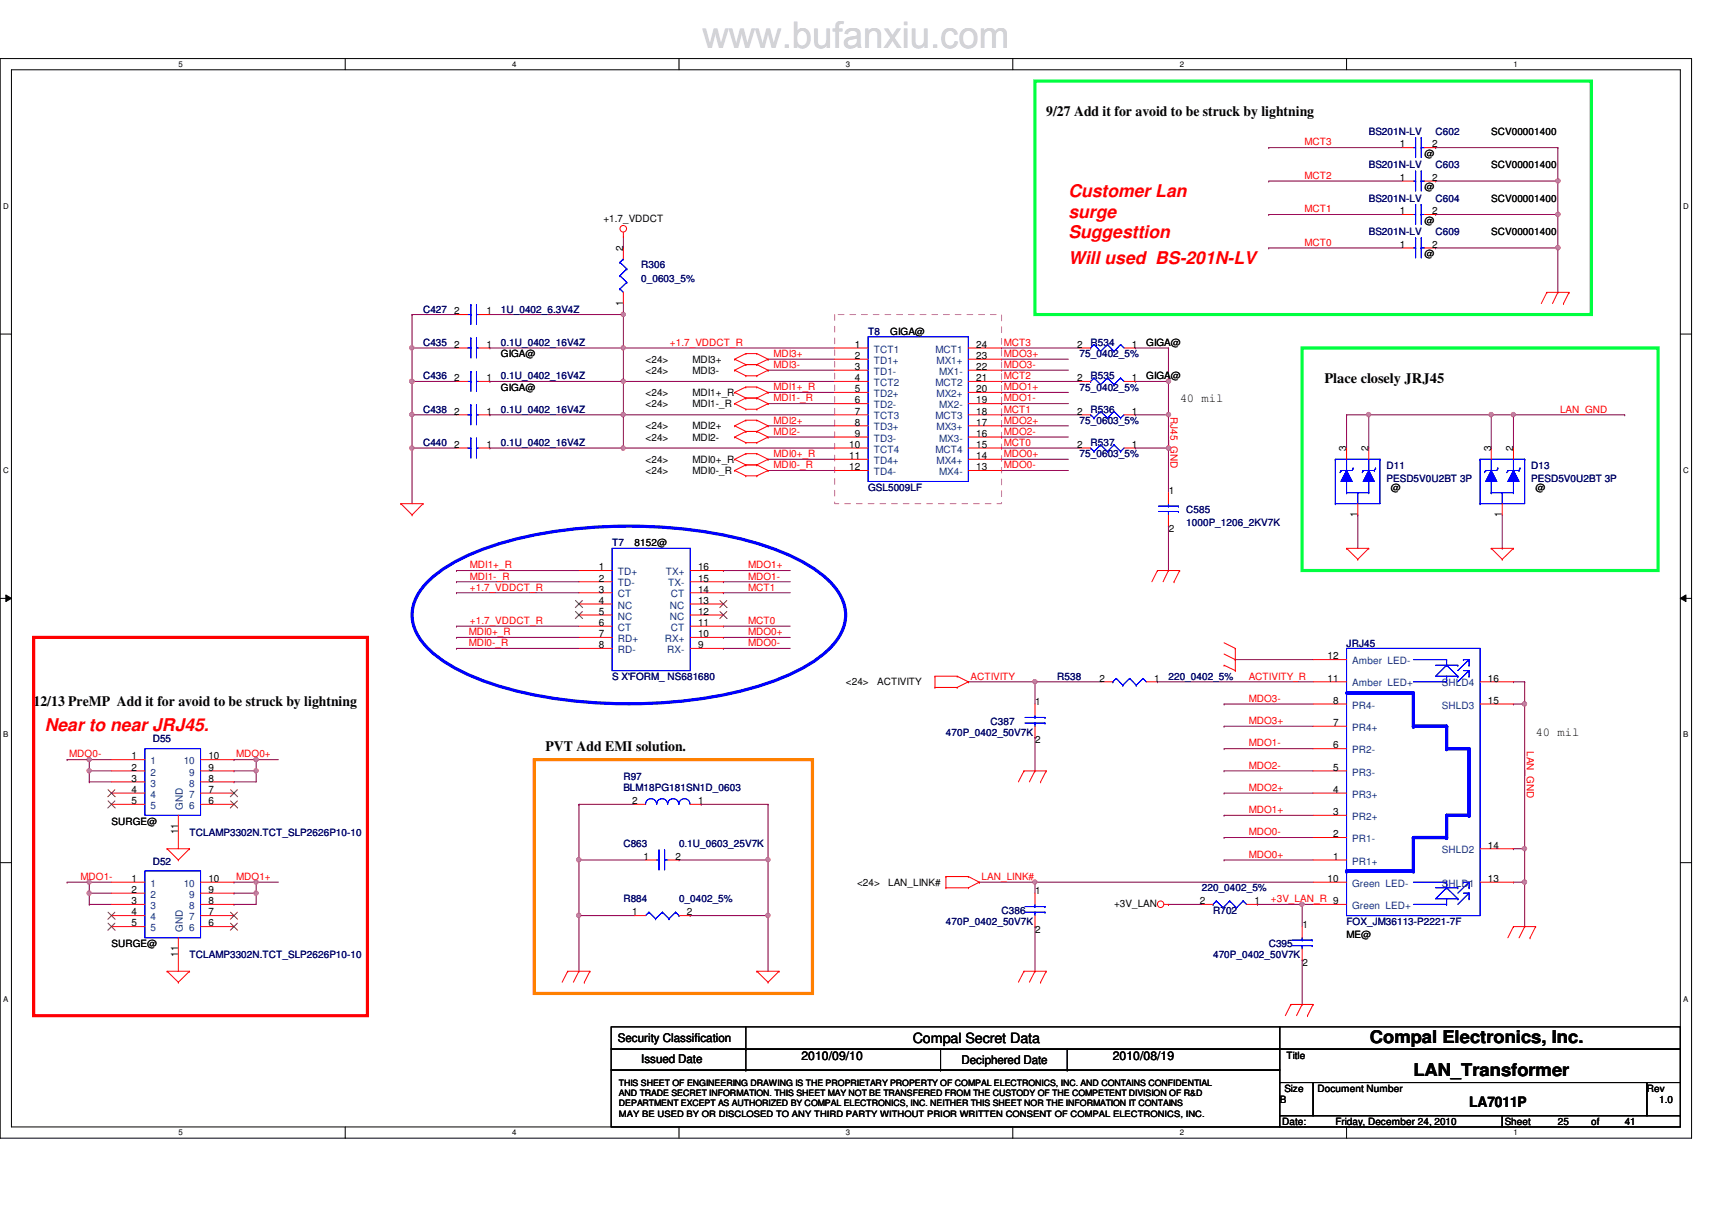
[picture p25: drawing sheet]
<svg xmlns="http://www.w3.org/2000/svg" width="297mm" height="210mm" viewBox="0 0 297 210" stroke-linecap="round" stroke-linejoin="round" font-family="sans-serif">
<defs><g id="words">
<g font-size="3" fill="#f00">
<text x="185.4" y="34.2">Customer Lan</text>
<text x="185.4" y="37.8">surge</text>
<text x="185.4" y="41.3">Suggesttion</text>
<text x="185.4" y="45.8">Will used BS-201N-LV</text>
<text x="7.8" y="126.9">Near to near JRJ45.</text>
</g>
<g font-size="3">
<text x="237.7" y="181">Compal Electronics, Inc.</text>
<text x="245.2" y="186.7">LAN_Transformer</text>
</g>
<g font-size="2.5">
<text x="181.5" y="20.2">9/27 Add it for avoid to be struck by lightning</text>
<text x="229.8" y="66.5">Place closely JRJ45</text>
<text x="5.8" y="122.5">12/13 PreMP Add it for avoid to be struck by lightning</text>
<text x="94.7" y="130.2">PVT Add EMI solution.</text>
<text x="158.4" y="180.9">Compal Secret Data</text>
<text x="254.9" y="192">LA7011P</text>
</g>
<g font-size="2.1">
<text x="204.7" y="69.7">40 mil</text>
<text x="266.4" y="127.6">40 mil</text>
<text x="107.2" y="180.8">Security Classification</text>
<text x="111.2" y="184.4">Issued Date</text>
<text x="139.1" y="183.9">2010/09/10</text>
<text x="166.8" y="184.7">Deciphered Date</text>
<text x="193.1" y="183.9">2010/08/19</text>
</g>
<g font-size="1.7" fill="#000080">
<text x="237.5" y="23.4">BS201N-LV</text>
<text x="249.1" y="23.4">C602</text>
<text x="237.5" y="29.2">BS201N-LV</text>
<text x="249.1" y="29.2">C603</text>
<text x="237.5" y="35">BS201N-LV</text>
<text x="249.1" y="35">C604</text>
<text x="237.5" y="40.7">BS201N-LV</text>
<text x="249.1" y="40.7">C609</text>
<text x="111.2" y="46.5">R306</text>
<text x="111.2" y="48.9">0_0603_5%</text>
<text x="73.4" y="54.3">C427</text>
<text x="86.9" y="54.3">1U_0402_6.3V4Z</text>
<text x="150.6" y="58.1">T8</text>
<text x="73.4" y="60">C435</text>
<text x="73.4" y="65.8">C436</text>
<text x="86.9" y="60">0.1U_0402_16V4Z</text>
<text x="86.9" y="65.8">0.1U_0402_16V4Z</text>
<text x="187.3" y="62">75_0402_5%</text>
<text x="189.2" y="60">R534</text>
<text x="189.2" y="65.8">R535</text>
<text x="73.4" y="71.6">C438</text>
<text x="86.9" y="71.6">0.1U_0402_16V4Z</text>
<text x="187.3" y="67.8">75_0402_5%</text>
<text x="189.2" y="71.6">R536</text>
<text x="73.4" y="77.4">C440</text>
<text x="86.9" y="77.4">0.1U_0402_16V4Z</text>
<text x="187.3" y="73.6">75_0603_5%</text>
<text x="189.2" y="77.4">R537</text>
<text x="187.3" y="79.3">75_0603_5%</text>
<text x="240.6" y="81.3">D11</text>
<text x="240.6" y="83.6">PESD5V0U2BT 3P</text>
<text x="265.7" y="81.3">D13</text>
<text x="265.7" y="83.6">PESD5V0U2BT 3P</text>
<text x="150.6" y="85.1">GSL5009LF</text>
<text x="205.8" y="89">C585</text>
<text x="106.2" y="94.8">T7</text>
<text x="205.8" y="91.3">1000P_1206_2KV7K</text>
<text x="233.6" y="112.2">JRJ45</text>
<text x="106.2" y="117.9">S X'FORM_ NS681680</text>
<text x="183.4" y="117.9">R538</text>
<text x="202.7" y="117.9">220_0402_5%</text>
<text x="171.9" y="125.7">C387</text>
<text x="26.5" y="128.8">D55</text>
<text x="164.1" y="127.6">470P_0402_50V7K</text>
<text x="108.2" y="135.3">R97</text>
<text x="108.2" y="137.2">BLM18PG181SN1D_0603</text>
<text x="26.5" y="150">D52</text>
<text x="32.9" y="145">TCLAMP3302N.TCT_SLP2626P10-10</text>
<text x="108.2" y="146.9">C863</text>
<text x="117.8" y="146.9">0.1U_0603_25V7K</text>
<text x="208.5" y="154.6">220_0402_5%</text>
<text x="108.2" y="156.5">R884</text>
<text x="117.8" y="156.5">0_0402_5%</text>
<text x="164.1" y="160.4">470P_0402_50V7K</text>
<text x="173.8" y="158.5">C386</text>
<text x="210.5" y="158.5">R702</text>
<text x="233.6" y="160.4">FOX_JM36113-P2221-7F</text>
<text x="32.9" y="166.2">TCLAMP3302N.TCT_SLP2626P10-10</text>
<text x="210.5" y="166.2">470P_0402_50V7K</text>
<text x="220.1" y="164.3">C395</text>
</g>
<g font-size="1.7">
<text x="258.7" y="23.4">SCV00001400</text>
<text x="242.9" y="25.6">1</text>
<text x="247.1" y="27.2">@</text>
<text x="248.5" y="25.6">2</text>
<text x="258.7" y="29.2">SCV00001400</text>
<text x="242.9" y="31.4">1</text>
<text x="247.1" y="33">@</text>
<text x="248.5" y="31.4">2</text>
<text x="258.7" y="35">SCV00001400</text>
<text x="104.7" y="38.4">+1.7_VDDCT</text>
<text x="242.9" y="37.2">1</text>
<text x="247.1" y="38.8">@</text>
<text x="248.5" y="37.2">2</text>
<text x="258.7" y="40.7">SCV00001400</text>
<text x="108.1" y="43.6" transform="rotate(-90 108.1 43.6)">2</text>
<text x="242.9" y="43">1</text>
<text x="247.1" y="44.6">@</text>
<text x="248.5" y="43">2</text>
<text x="108.1" y="53" transform="rotate(-90 108.1 53)">1</text>
<text x="78.8" y="54.5">2</text>
<text x="84.4" y="54.5">1</text>
<text x="154.5" y="58.1">GIGA@</text>
<text x="78.8" y="60.3">2</text>
<text x="84.4" y="60.3">1</text>
<text x="86.9" y="62">GIGA@</text>
<text x="112" y="62.9">&lt;24&gt;</text>
<text x="112" y="64.9">&lt;24&gt;</text>
<text x="120.1" y="62.9">MDI3+</text>
<text x="120.1" y="64.9">MDI3-</text>
<text x="148.3" y="60.3">1</text>
<text x="148.3" y="62.3">2</text>
<text x="148.3" y="64.2">3</text>
<text x="169.4" y="60.3">24</text>
<text x="169.4" y="62.3">23</text>
<text x="169.4" y="64.2">22</text>
<text x="186.9" y="60.3">2</text>
<text x="196.4" y="60.3">1</text>
<text x="198.9" y="60">GIGA@</text>
<text x="198.9" y="65.8">GIGA@</text>
<text x="78.8" y="66.1">2</text>
<text x="78.8" y="71.9">2</text>
<text x="84.4" y="66.1">1</text>
<text x="84.4" y="71.9">1</text>
<text x="86.9" y="67.8">GIGA@</text>
<text x="112" y="68.7">&lt;24&gt;</text>
<text x="112" y="70.7">&lt;24&gt;</text>
<text x="120.1" y="68.7">MDI1+_R</text>
<text x="120.1" y="70.7">MDI1-_R</text>
<text x="148.3" y="66.1">4</text>
<text x="148.3" y="68">5</text>
<text x="148.3" y="70">6</text>
<text x="148.3" y="71.9">7</text>
<text x="169.4" y="66.1">21</text>
<text x="169.4" y="68">20</text>
<text x="169.4" y="70">19</text>
<text x="169.4" y="71.9">18</text>
<text x="186.9" y="71.9">2</text>
<text x="186.9" y="66.1">2</text>
<text x="196.4" y="71.9">1</text>
<text x="196.4" y="66.1">1</text>
<text x="78.8" y="77.7">2</text>
<text x="84.4" y="77.7">1</text>
<text x="112" y="76.5">&lt;24&gt;</text>
<text x="112" y="74.5">&lt;24&gt;</text>
<text x="120.1" y="76.5">MDI2-</text>
<text x="120.1" y="74.5">MDI2+</text>
<text x="147.3" y="77.7">10</text>
<text x="148.3" y="73.8">8</text>
<text x="148.3" y="75.8">9</text>
<text x="169.4" y="73.8">17</text>
<text x="169.4" y="75.8">16</text>
<text x="169.4" y="77.7">15</text>
<text x="186.9" y="77.7">2</text>
<text x="196.4" y="77.7">1</text>
<text x="112" y="80.3">&lt;24&gt;</text>
<text x="112" y="82.3">&lt;24&gt;</text>
<text x="120.1" y="80.3">MDI0+_R</text>
<text x="120.1" y="82.3">MDI0-_R</text>
<text x="147.3" y="79.6">11</text>
<text x="147.3" y="81.6">12</text>
<text x="169.4" y="79.6">14</text>
<text x="169.4" y="81.6">13</text>
<text x="233.6" y="78.3" transform="rotate(-90 233.6 78.3)">3</text>
<text x="237.4" y="78.3" transform="rotate(-90 237.4 78.3)">2</text>
<text x="258.7" y="78.3" transform="rotate(-90 258.7 78.3)">3</text>
<text x="262.5" y="78.3" transform="rotate(-90 262.5 78.3)">2</text>
<text x="202.8" y="85.6">1</text>
<text x="235.5" y="89.7" transform="rotate(-90 235.5 89.7)">1</text>
<text x="241.3" y="85.1">@</text>
<text x="260.6" y="89.7" transform="rotate(-90 260.6 89.7)">1</text>
<text x="266.4" y="85.1">@</text>
<text x="110.1" y="94.8">8152@</text>
<text x="202.8" y="92.3">2</text>
<text x="103.9" y="98.9">1</text>
<text x="103.9" y="100.9">2</text>
<text x="121.1" y="100.9">15</text>
<text x="121.1" y="98.9">16</text>
<text x="103.9" y="102.8">3</text>
<text x="103.9" y="104.7">4</text>
<text x="103.9" y="106.6">5</text>
<text x="121.1" y="102.8">14</text>
<text x="121.1" y="104.7">13</text>
<text x="121.1" y="106.6">12</text>
<text x="103.9" y="108.6">6</text>
<text x="103.9" y="110.5">7</text>
<text x="103.9" y="112.4">8</text>
<text x="121.1" y="112.4">9</text>
<text x="121.1" y="110.5">10</text>
<text x="121.1" y="108.6">11</text>
<text x="146.8" y="118.9">&lt;24&gt;</text>
<text x="152.2" y="118.9">ACTIVITY</text>
<text x="190.8" y="118.2">2</text>
<text x="200.2" y="118.2">1</text>
<text x="230.3" y="118.2">11</text>
<text x="230.3" y="114.4">12</text>
<text x="258.1" y="118.2">16</text>
<text x="179.6" y="122.3">1</text>
<text x="231.3" y="125.9">7</text>
<text x="231.3" y="122.1">8</text>
<text x="258.1" y="122.1">15</text>
<text x="22.8" y="131.7">1</text>
<text x="36.1" y="131.7">10</text>
<text x="179.6" y="128.9">2</text>
<text x="231.3" y="129.8">6</text>
<text x="22.8" y="133.7">2</text>
<text x="22.8" y="135.6">3</text>
<text x="22.8" y="137.5">4</text>
<text x="36.1" y="137.5">7</text>
<text x="36.1" y="135.6">8</text>
<text x="36.1" y="133.7">9</text>
<text x="231.3" y="137.5">4</text>
<text x="231.3" y="133.7">5</text>
<text x="19.3" y="143">SURGE@</text>
<text x="22.8" y="139.5">5</text>
<text x="36.1" y="139.5">6</text>
<text x="109.7" y="139.5">2</text>
<text x="121.1" y="139.5">1</text>
<text x="231.3" y="141.4">3</text>
<text x="30.9" y="144.7" transform="rotate(-90 30.9 144.7)">11</text>
<text x="111.6" y="149.1">1</text>
<text x="117.2" y="149.1">2</text>
<text x="231.3" y="145.2">2</text>
<text x="231.3" y="149.1">1</text>
<text x="258.1" y="147.2">14</text>
<text x="22.8" y="153">1</text>
<text x="22.8" y="154.9">2</text>
<text x="36.1" y="154.9">9</text>
<text x="36.1" y="153">10</text>
<text x="148.7" y="153.7">&lt;24&gt;</text>
<text x="154.1" y="153.7">LAN_LINK#</text>
<text x="179.6" y="155.2">1</text>
<text x="230.3" y="153">10</text>
<text x="258.1" y="153">13</text>
<text x="22.8" y="156.8">3</text>
<text x="22.8" y="158.8">4</text>
<text x="22.8" y="160.7">5</text>
<text x="36.1" y="160.7">6</text>
<text x="36.1" y="158.8">7</text>
<text x="36.1" y="156.8">8</text>
<text x="109.7" y="158.8">1</text>
<text x="119.2" y="158.8">2</text>
<text x="179.6" y="161.8">2</text>
<text x="193.3" y="157.4">+3V_LAN</text>
<text x="208.1" y="156.8">2</text>
<text x="217.6" y="156.8">1</text>
<text x="226" y="161">1</text>
<text x="19.3" y="164.3">SURGE@</text>
<text x="30.9" y="166" transform="rotate(-90 30.9 166)">11</text>
<text x="226" y="167.6">2</text>
<text x="233.6" y="162.7">ME@</text>
<text x="223.2" y="183.8">Title</text>
<text x="222" y="191.3">B</text>
<text x="222.8" y="189.4">Size</text>
<text x="228.6" y="189.4">Document Number</text>
<text x="285.7" y="189.4">Rev</text>
<text x="287.9" y="191.3">1.0</text>
<text x="222.5" y="195.2">Date:</text>
<text x="231.7" y="195.2">Friday, December 24, 2010</text>
<text x="261.1" y="195.2">Sheet</text>
<text x="270.3" y="195.2">25</text>
<text x="276.1" y="195.2">of</text>
<text x="281.9" y="195.2">41</text>
</g>
<g font-size="1.7" fill="#f00">
<text x="226.3" y="25.2">MCT3</text>
<text x="226.3" y="31">MCT2</text>
<text x="226.3" y="36.8">MCT1</text>
<text x="226.3" y="42.6">MCT0</text>
<text x="116.2" y="60">+1.7_VDDCT_R</text>
<text x="174.2" y="60">MCT3</text>
<text x="134.2" y="61.9">MDI3+</text>
<text x="134.2" y="63.8">MDI3-</text>
<text x="174.2" y="61.9">MDO3+</text>
<text x="174.2" y="63.8">MDO3-</text>
<text x="174.2" y="65.8">MCT2</text>
<text x="134.2" y="69.6">MDI1-_R</text>
<text x="134.2" y="67.7">MDI1+_R</text>
<text x="174.2" y="67.7">MDO1+</text>
<text x="174.2" y="69.6">MDO1-</text>
<text x="174.2" y="71.6">MCT1</text>
<text x="270.7" y="71.6">LAN_GND</text>
<text x="134.2" y="73.5">MDI2+</text>
<text x="134.2" y="75.4">MDI2-</text>
<text x="174.2" y="77.3">MCT0</text>
<text x="174.2" y="75.4">MDO2-</text>
<text x="174.2" y="73.5">MDO2+</text>
<text x="203.1" y="72.3" transform="rotate(90 203.1 72.3)">RJ45_GND</text>
<text x="134.2" y="79.3">MDI0+_R</text>
<text x="134.2" y="81.2">MDI0-_R</text>
<text x="174.2" y="79.3">MDO0+</text>
<text x="174.2" y="81.2">MDO0-</text>
<text x="81.5" y="98.6">MDI1+_R</text>
<text x="81.5" y="100.5">MDI1-_R</text>
<text x="129.8" y="98.6">MDO1+</text>
<text x="129.8" y="100.5">MDO1-</text>
<text x="81.5" y="102.4">+1.7_VDDCT_R</text>
<text x="129.8" y="102.4">MCT1</text>
<text x="81.3" y="110.2">MDI0+_R</text>
<text x="81.3" y="112.1">MDI0-_R</text>
<text x="81.5" y="108.2">+1.7_VDDCT_R</text>
<text x="129.8" y="108.2">MCT0</text>
<text x="129.8" y="110.2">MDO0+</text>
<text x="129.8" y="112.1">MDO0-</text>
<text x="168.4" y="117.9">ACTIVITY</text>
<text x="216.7" y="117.9">ACTIVITY_R</text>
<text x="216.7" y="125.6">MDO3+</text>
<text x="216.7" y="121.8">MDO3-</text>
<text x="12" y="131.4">MDO0-</text>
<text x="41" y="131.4">MDO0+</text>
<text x="216.7" y="129.5">MDO1-</text>
<text x="264.9" y="130.3" transform="rotate(90 264.9 130.3)">LAN_GND</text>
<text x="216.7" y="137.2">MDO2+</text>
<text x="216.7" y="133.3">MDO2-</text>
<text x="216.7" y="141.1">MDO1+</text>
<text x="216.7" y="144.9">MDO0-</text>
<text x="216.7" y="148.8">MDO0+</text>
<text x="14" y="152.7">MDO1-</text>
<text x="41" y="152.7">MDO1+</text>
<text x="170.3" y="152.7">LAN_LINK#</text>
<text x="220.5" y="156.5">+3V_LAN_R 9</text>
</g>
<g font-size="1.7" fill="#004080">
<text x="151.6" y="61.2">TCT1</text>
<text x="151.6" y="63.1">TD1+</text>
<text x="151.6" y="65">TD1-</text>
<text x="162.3" y="61.2">MCT1</text>
<text x="162.5" y="63.1">MX1+</text>
<text x="162.9" y="65">MX1-</text>
<text x="151.6" y="67">TCT2</text>
<text x="151.6" y="68.9">TD2+</text>
<text x="151.6" y="70.8">TD2-</text>
<text x="162.3" y="67">MCT2</text>
<text x="162.5" y="68.9">MX2+</text>
<text x="162.9" y="70.8">MX2-</text>
<text x="151.6" y="72.8">TCT3</text>
<text x="151.6" y="74.7">TD3+</text>
<text x="151.6" y="76.6">TD3-</text>
<text x="162.3" y="72.8">MCT3</text>
<text x="162.5" y="74.7">MX3+</text>
<text x="162.9" y="76.6">MX3-</text>
<text x="151.6" y="78.5">TCT4</text>
<text x="151.6" y="80.5">TD4+</text>
<text x="151.6" y="82.4">TD4-</text>
<text x="162.3" y="78.5">MCT4</text>
<text x="162.5" y="80.5">MX4+</text>
<text x="162.9" y="82.4">MX4-</text>
<text x="107.2" y="99.8">TD+</text>
<text x="107.2" y="101.7">TD-</text>
<text x="115.5" y="99.8">TX+</text>
<text x="115.9" y="101.7">TX-</text>
<text x="107.2" y="103.6">CT</text>
<text x="107.2" y="105.6">NC</text>
<text x="107.2" y="107.5">NC</text>
<text x="116.2" y="105.6">NC</text>
<text x="116.2" y="107.5">NC</text>
<text x="116.4" y="103.6">CT</text>
<text x="107.2" y="109.4">CT</text>
<text x="107.2" y="111.4">RD+</text>
<text x="107.2" y="113.3">RD-</text>
<text x="115.4" y="111.4">RX+</text>
<text x="115.8" y="113.3">RX-</text>
<text x="116.4" y="109.4">CT</text>
<text x="234.6" y="119.1">Amber LED+</text>
<text x="234.6" y="115.2">Amber LED-</text>
<text x="250.2" y="119.1">SHLD4</text>
<text x="234.6" y="122.9">PR4-</text>
<text x="250.2" y="122.9">SHLD3</text>
<text x="234.6" y="130.7">PR2-</text>
<text x="234.6" y="126.8">PR4+</text>
<text x="26.1" y="132.6">1</text>
<text x="26.1" y="134.5">2</text>
<text x="26.1" y="136.4">3</text>
<text x="31.9" y="132.6">10</text>
<text x="32.8" y="136.4">8</text>
<text x="32.8" y="134.5">9</text>
<text x="234.6" y="134.5">PR3-</text>
<text x="26.1" y="138.4">4</text>
<text x="26.1" y="140.3">5</text>
<text x="31.7" y="140.5" transform="rotate(-90 31.7 140.5)">GND</text>
<text x="32.8" y="140.3">6</text>
<text x="32.8" y="138.4">7</text>
<text x="234.6" y="142.2">PR2+</text>
<text x="234.6" y="138.4">PR3+</text>
<text x="234.6" y="146.1">PR1-</text>
<text x="234.6" y="150">PR1+</text>
<text x="250.2" y="148">SHLD2</text>
<text x="26.1" y="153.8">1</text>
<text x="26.1" y="155.7">2</text>
<text x="31.9" y="153.8">10</text>
<text x="32.8" y="155.7">9</text>
<text x="234.6" y="153.8">Green LED-</text>
<text x="250.2" y="153.8">SHLD1</text>
<text x="26.1" y="157.7">3</text>
<text x="26.1" y="159.6">4</text>
<text x="26.1" y="161.5">5</text>
<text x="31.7" y="161.7" transform="rotate(-90 31.7 161.7)">GND</text>
<text x="32.8" y="161.5">6</text>
<text x="32.8" y="159.6">7</text>
<text x="32.8" y="157.7">8</text>
<text x="234.6" y="157.7">Green LED+</text>
</g>
<g font-size="1.5">
<text x="107.4" y="191.9">DEPARTMENT EXCEPT AS AUTHORIZED BY COMPAL ELECTRONICS, INC. NEITHER THIS SHEET NOR THE INFORMATION IT CONTAINS</text>
<text x="107.4" y="188.4">THIS SHEET OF ENGINEERING DRAWING IS THE PROPRIETARY PROPERTY OF COMPAL ELECTRONICS, INC. AND CONTAINS CONFIDENTIAL</text>
<text x="107.4" y="190.2">AND TRADE SECRET INFORMATION. THIS SHEET MAY NOT BE TRANSFERED FROM THE CUSTODY OF THE COMPETENT DIVISION OF R&amp;D</text>
<text x="107.4" y="193.7">MAY BE USED BY OR DISCLOSED TO ANY THIRD PARTY WITHOUT PRIOR WRITTEN CONSENT OF COMPAL ELECTRONICS, INC.</text>
</g>
<g font-size="1.4">
<text x="30.9" y="11.6">5</text>
<text x="88.9" y="11.6">4</text>
<text x="146.8" y="11.6">3</text>
<text x="204.7" y="11.6">2</text>
<text x="262.6" y="11.6">1</text>
<text x=".5" y="36.2">D</text>
<text x="292.1" y="36.2">D</text>
<text x=".5" y="82.1">C</text>
<text x="292.1" y="82.1">C</text>
<text x=".5" y="127.9">B</text>
<text x="292.1" y="127.9">B</text>
<text x=".5" y="173.8">A</text>
<text x="292.1" y="173.8">A</text>
<text x="30.9" y="196.9">5</text>
<text x="88.9" y="196.9">4</text>
<text x="146.8" y="196.9">3</text>
<text x="204.7" y="196.9">2</text>
<text x="262.6" y="196.9">1</text>
</g>
</g></defs>
<path d="M0 10.2h293.5v187.2h-293.5zM2 12.1h289.5v183.4h-289.5z" fill="none" stroke="#000" stroke-width=".17"/>
<g fill="#fff">
<path d="M30.9 10.4h.8v1.5h-.8z"/>
<path d="M30.9 195.7h.8v1.5h-.8z"/>
</g>
<path d="M59.9 10.2v1.9M59.9 195.5v1.9" fill="none" stroke="#000" stroke-width=".17"/>
<g fill="#fff">
<path d="M88.9 10.4h.7v1.5h-.7z"/>
<path d="M88.9 195.7h.7v1.5h-.7z"/>
</g>
<path d="M117.8 10.2v1.9M117.8 195.5v1.9" fill="none" stroke="#000" stroke-width=".17"/>
<g fill="#fff">
<path d="M146.8 10.4h.7v1.5h-.7z"/>
<path d="M146.8 195.7h.7v1.5h-.7z"/>
</g>
<path d="M175.7 10.2v1.9M175.7 195.5v1.9" fill="none" stroke="#000" stroke-width=".17"/>
<g fill="#fff">
<path d="M204.7 10.4h.7v1.5h-.7z"/>
<path d="M204.7 195.7h.7v1.5h-.7z"/>
</g>
<path d="M233.6 10.2v1.9M233.6 195.5v1.9" fill="none" stroke="#000" stroke-width=".17"/>
<g fill="#fff">
<path d="M262.6 10.4h.8v1.5h-.8z"/>
<path d="M262.6 195.7h.8v1.5h-.8z"/>
<path d="M.5 35h1v1.5h-1z"/>
<path d="M292.1 35h.9v1.5h-.9z"/>
<path d="M.5 80.9h1v1.5h-1z"/>
<path d="M292.1 80.9h.9v1.5h-.9z"/>
</g>
<path d="M0 58h2M291.5 58h2" fill="none" stroke="#000" stroke-width=".17"/>
<g fill="#fff">
<path d="M.5 126.7h.9v1.5h-.9z"/>
<path d="M292.1 126.7h.8v1.5h-.8z"/>
</g>
<path d="M0 103.8h2M1 103.2l1 .6-1 .6zM291.5 103.8l1-.6v1.2zM291.5 103.8h2" fill="none" stroke="#000" stroke-width=".17"/>
<path d="M1 103.2l1 .6-1 .6zM291.5 103.8l1-.6v1.2z" fill="#000"/>
<g fill="#fff">
<path d="M.5 172.6h.9v1.5h-.9z"/>
<path d="M292.1 172.6h.8v1.5h-.8z"/>
</g>
<path d="M0 149.6h2M291.5 149.6h2" fill="none" stroke="#000" stroke-width=".17"/>
<path d="M225.9 156.9h.1M225.9 156.9h1.9" fill="none" stroke="#800040" stroke-width=".17"/>
<circle cx="225.9" cy="156.9" r=".37" fill="#f0f"/>
<circle cx="225.9" cy="156.9" r=".37" fill="none" stroke="#f0f" stroke-width=".17"/>
<path d="M179.6 153h.1M179.6 153h48.2M202.7 156.9h.1M202.7 156.9h5.8" fill="none" stroke="#800040" stroke-width=".17"/>
<circle cx="179.5" cy="153" r=".37" fill="#f0f"/>
<circle cx="179.5" cy="153" r=".37" fill="none" stroke="#f0f" stroke-width=".17"/>
<path d="M168 118.3h.1M168 118.3h11.6M179.6 118.3h.1M179.6 118.3v3.8M214.3 114.4h.1M214.3 114.4h13.5M169.9 153h.1M169.9 153h9.7M179.6 153h.1M179.6 153v1.9M179.6 160.7h.1M179.6 160.7v7.8" fill="none" stroke="#800040" stroke-width=".17"/>
<circle cx="179.5" cy="118.3" r=".37" fill="#f0f"/>
<circle cx="179.5" cy="118.3" r=".37" fill="none" stroke="#f0f" stroke-width=".17"/>
<g fill="none" stroke="#800040" stroke-width=".17">
<path d="M179.6 118.3h.1M179.6 118.3h11.6M200.8 118.3h.1M200.8 118.3h27M179.6 127.9h.1M179.6 127.9v5.8M212.4 137.6h.1M212.4 129.9h.1M212.4 133.7h.1M212.4 126h.1M212.4 122.1h.1M212.4 137.6h15.4"/>
<path d="M212.4 129.9h15.4M212.4 133.7h15.4M212.4 126h15.4M212.4 122.1h15.4M212.4 145.3h.1M212.4 141.4h.1M212.4 149.2h.1M212.4 145.3h15.4M212.4 141.4h15.4M212.4 149.2h15.4M264.5 153h.1M264.5 153v7.7"/>
</g>
<circle cx="264.5" cy="153" r=".37" fill="#f0f"/>
<circle cx="264.5" cy="153" r=".37" fill="none" stroke="#f0f" stroke-width=".17"/>
<path d="M264.5 122.1h.1M264.5 122.1v25.1" fill="none" stroke="#800040" stroke-width=".17"/>
<circle cx="264.5" cy="122.1" r=".37" fill="#f0f"/>
<circle cx="264.5" cy="122.1" r=".37" fill="none" stroke="#f0f" stroke-width=".17"/>
<path d="M262.6 118.3h.1M262.6 118.3h1.9M264.5 118.3h.1M264.5 118.3v3.8h-1.9M262.6 122.1h.1M262.6 147.2h.1M262.6 153h.1M262.6 147.2h1.9M264.5 147.2h.1M264.5 147.2v5.8h-1.9" fill="none" stroke="#800040" stroke-width=".17"/>
<circle cx="264.5" cy="147.2" r=".37" fill="#f0f"/>
<circle cx="264.5" cy="147.2" r=".37" fill="none" stroke="#f0f" stroke-width=".17"/>
<path d="M71.5 60.4h.1M71.5 60.4v5.8M108.2 77.7h.1M108.2 77.7h36.6" fill="none" stroke="#800040" stroke-width=".17"/>
<circle cx="108.1" cy="77.7" r=".38" fill="#f0f"/>
<circle cx="108.1" cy="77.7" r=".38" fill="none" stroke="#f0f" stroke-width=".17"/>
<g fill="none" stroke="#800040" stroke-width=".17">
<path d="M133.3 62.3h.1M133.3 64.2h.1M133.3 79.7h.1M133.3 62.3h11.5M133.3 64.2h11.5M133.3 79.7h11.5M173.8 77.7h.1M173.8 77.7h13.5M197 77.7h.1M197 77.7h5.7M133.3 81.6h.1M133.3 81.6h11.5"/>
<path d="M202.7 91.3h.1M202.7 91.3v7.7"/>
</g>
<circle cx="202.7" cy="77.7" r=".38" fill="#f0f"/>
<circle cx="202.7" cy="77.7" r=".38" fill="none" stroke="#f0f" stroke-width=".17"/>
<path d="M173.8 62.3h.1M173.8 64.2h.1M173.8 62.3h11.6M173.8 64.2h11.6M202.7 66.2h.1M202.7 66.2v5.8" fill="none" stroke="#800040" stroke-width=".17"/>
<circle cx="202.7" cy="66.1" r=".37" fill="#f0f"/>
<circle cx="202.7" cy="66.1" r=".37" fill="none" stroke="#f0f" stroke-width=".17"/>
<g fill="none" stroke="#800040" stroke-width=".17">
<path d="M71.5 66.2h.1M71.5 66.2h7.7M108.2 60.4h.1M108.2 60.4h36.6M173.8 75.8h.1M173.8 73.9h.1M173.8 66.2h.1M173.8 60.4h.1M173.8 68.1h.1M173.8 70h.1M173.8 79.7h.1M173.8 75.8h11.6"/>
<path d="M173.8 73.9h11.6M173.8 66.2h13.5M173.8 60.4h13.5M173.8 68.1h11.6M173.8 70h11.6M173.8 79.7h11.6M197 60.4h.1M197 66.2h.1M197 60.4h5.7M202.7 60.4h.1M202.7 77.7h.1M202.7 60.4v5.8h-5.7"/>
<path d="M202.7 77.7v7.8M173.8 81.6h.1M173.8 81.6h11.6"/>
</g>
<circle cx="71.5" cy="66.1" r=".37" fill="#f0f"/>
<circle cx="71.5" cy="66.1" r=".37" fill="none" stroke="#f0f" stroke-width=".17"/>
<path d="M71.5 77.7h.1M71.5 77.7v9.7" fill="none" stroke="#800040" stroke-width=".17"/>
<circle cx="71.5" cy="77.7" r=".38" fill="#f0f"/>
<circle cx="71.5" cy="77.7" r=".38" fill="none" stroke="#f0f" stroke-width=".17"/>
<path d="M71.5 72h.1M71.5 72v5.7" fill="none" stroke="#800040" stroke-width=".17"/>
<circle cx="71.5" cy="71.9" r=".38" fill="#f0f"/>
<circle cx="71.5" cy="71.9" r=".38" fill="none" stroke="#f0f" stroke-width=".17"/>
<path d="M71.5 77.7h.1M71.5 66.2h.1M71.5 77.7h7.7M71.5 66.2v5.8" fill="none" stroke="#800040" stroke-width=".17"/>
<circle cx="71.5" cy="66.1" r=".37" fill="#f0f"/>
<circle cx="71.5" cy="66.1" r=".37" fill="none" stroke="#f0f" stroke-width=".17"/>
<path d="M71.5 72h.1M71.5 60.4h.1M71.5 72h7.7M71.5 60.4h7.7M108.2 66.2h.1M108.2 66.2h36.6" fill="none" stroke="#800040" stroke-width=".17"/>
<circle cx="108.1" cy="66.1" r=".37" fill="#f0f"/>
<circle cx="108.1" cy="66.1" r=".37" fill="none" stroke="#f0f" stroke-width=".17"/>
<path d="M173.8 72h.1M173.8 72h13.5M197 72h.1M197 72h5.7M202.7 72h.1M202.7 72v5.7" fill="none" stroke="#800040" stroke-width=".17"/>
<circle cx="202.7" cy="71.9" r=".38" fill="#f0f"/>
<circle cx="202.7" cy="71.9" r=".38" fill="none" stroke="#f0f" stroke-width=".17"/>
<path d="M108.2 72h.1M108.2 72h36.6" fill="none" stroke="#800040" stroke-width=".17"/>
<circle cx="108.1" cy="71.9" r=".38" fill="#f0f"/>
<circle cx="108.1" cy="71.9" r=".38" fill="none" stroke="#f0f" stroke-width=".17"/>
<g fill="none" stroke="#800040" stroke-width=".17">
<path d="M108.2 72h.1M108.2 72v5.7M233.6 72h.1M233.6 72v5.7M233.6 72h3.9M237.5 72h.1M79.2 99h.1M79.2 99h21.3M125.5 99h.1M125.5 99h11.6M235.6 89.3h.1M235.6 89.3v5.8"/>
<path d="M260.6 95.1h.1M260.6 89.3v5.8M79.2 102.8h.1M79.2 108.6h.1M79.2 100.9h.1M79.2 110.6h.1M79.2 112.5h.1M79.2 100.9h21.3M79.2 108.6h21.3M79.2 110.6h21.3M79.2 112.5h21.3M79.2 102.8h21.3"/>
<path d="M125.5 100.9h.1M125.5 108.6h.1M125.5 110.6h.1M125.5 112.5h.1M125.5 102.8h.1M125.5 100.9h11.6M125.5 108.6h11.6M125.5 110.6h11.6M125.5 112.5h11.6M125.5 102.8h11.6"/>
</g>
<circle cx="237.4" cy="71.9" r=".38" fill="#f0f"/>
<circle cx="237.4" cy="71.9" r=".38" fill="none" stroke="#f0f" stroke-width=".17"/>
<path d="M237.5 72h.1M237.5 72v5.7M237.5 72h21.2M258.7 72h.1" fill="none" stroke="#800040" stroke-width=".17"/>
<circle cx="258.7" cy="71.9" r=".38" fill="#f0f"/>
<circle cx="258.7" cy="71.9" r=".38" fill="none" stroke="#f0f" stroke-width=".17"/>
<path d="M258.7 72h.1M258.7 72v5.7M258.7 72h3.9M262.6 72h.1M262.6 72v5.7" fill="none" stroke="#800040" stroke-width=".17"/>
<circle cx="262.6" cy="71.9" r=".38" fill="#f0f"/>
<circle cx="262.6" cy="71.9" r=".38" fill="none" stroke="#f0f" stroke-width=".17"/>
<path d="M249.1 25.6h.1M249.1 31.4h.1M249.1 25.6h21.2M249.1 31.4h21.2M270.3 31.4h.1M270.3 31.4v5.8M262.6 72h19.3M281.9 72h.1" fill="none" stroke="#800040" stroke-width=".17"/>
<circle cx="270.3" cy="37.2" r=".37" fill="#f0f"/>
<circle cx="270.3" cy="37.2" r=".37" fill="none" stroke="#f0f" stroke-width=".17"/>
<circle cx="270.3" cy="31.4" r=".37" fill="#f0f"/>
<circle cx="270.3" cy="31.4" r=".37" fill="none" stroke="#f0f" stroke-width=".17"/>
<path d="M249.1 37.2h.1M249.1 37.2h21.2M270.3 37.2h.1M270.3 37.2v5.8h-21.2M249.1 43h.1" fill="none" stroke="#800040" stroke-width=".17"/>
<circle cx="270.3" cy="43" r=".38" fill="#f0f"/>
<circle cx="270.3" cy="43" r=".38" fill="none" stroke="#f0f" stroke-width=".17"/>
<g fill="none" stroke="#800040" stroke-width=".17">
<path d="M220.1 25.6h.1M220.1 31.4h.1M220.1 37.2h.1M220.1 25.6h23.2M220.1 31.4h23.2M220.1 37.2h23.2M270.3 25.6h.1M270.3 25.6v5.8M220.1 43h.1M220.1 43h23.2M270.3 43h.1M270.3 43v7.7"/>
<path d="M85 60.4h.1M85 72h.1M85 77.7h.1M85 66.2h.1M85 60.4h23.2M85 77.7h23.2M85 66.2h23.2M108.2 66.2h.1M108.2 60.4h.1M108.2 60.4v11.6h-23.2"/>
</g>
<circle cx="108.1" cy="60.3" r=".37" fill="#f0f"/>
<circle cx="108.1" cy="60.3" r=".37" fill="none" stroke="#f0f" stroke-width=".17"/>
<path d="M71.5 54.6v5.8M71.5 60.4h.1" fill="none" stroke="#800040" stroke-width=".17"/>
<circle cx="71.5" cy="60.3" r=".37" fill="#f0f"/>
<circle cx="71.5" cy="60.3" r=".37" fill="none" stroke="#f0f" stroke-width=".17"/>
<path d="M85 54.6h23.2M108.2 54.6h.1" fill="none" stroke="#800040" stroke-width=".17"/>
<circle cx="108.1" cy="54.5" r=".37" fill="#f0f"/>
<circle cx="108.1" cy="54.5" r=".37" fill="none" stroke="#f0f" stroke-width=".17"/>
<g fill="none" stroke="#800040" stroke-width=".17">
<path d="M71.5 54.6h.1M71.5 54.6h7.7M108.2 43h.1M108.2 54.6h.1M108.2 41.1v1.9M108.2 52.7v7.7M108.2 60.4h.1M133.3 73.9h.1M133.3 75.8h.1M133.3 70h.1M133.3 68.1h.1M133.3 73.9h11.5"/>
<path d="M133.3 75.8h11.5M133.3 70h11.5M133.3 68.1h11.5M100.5 149.2h.1M100.5 149.2h11.5M119.8 158.8h.1M119.8 158.8h13.5"/>
</g>
<circle cx="133.2" cy="158.8" r=".38" fill="#f0f"/>
<circle cx="133.2" cy="158.8" r=".38" fill="none" stroke="#f0f" stroke-width=".17"/>
<path d="M117.8 149.2h.1M117.8 149.2h15.5M133.3 149.2h.1M133.3 149.2v9.6" fill="none" stroke="#800040" stroke-width=".17"/>
<circle cx="133.2" cy="149.1" r=".38" fill="#f0f"/>
<circle cx="133.2" cy="149.1" r=".38" fill="none" stroke="#f0f" stroke-width=".17"/>
<path d="M100.5 158.8h.1M100.5 158.8v9.7" fill="none" stroke="#800040" stroke-width=".17"/>
<circle cx="100.4" cy="158.8" r=".38" fill="#f0f"/>
<circle cx="100.4" cy="158.8" r=".38" fill="none" stroke="#f0f" stroke-width=".17"/>
<path d="M100.5 158.8h.1M100.5 149.2h.1M100.5 158.8h9.6M100.5 149.2v9.6M133.3 158.8h.1M133.3 158.8v9.7" fill="none" stroke="#800040" stroke-width=".17"/>
<circle cx="100.4" cy="149.1" r=".38" fill="#f0f"/>
<circle cx="100.4" cy="149.1" r=".38" fill="none" stroke="#f0f" stroke-width=".17"/>
<g fill="none" stroke="#800040" stroke-width=".17">
<path d="M44.4 131.8h.1M44.4 131.8h3.9M44.4 131.8v1.9M100.5 139.5h.1M100.5 139.5h9.6M100.5 139.5v9.7M121.7 139.5h.1M121.7 139.5h11.6M133.3 139.5h.1M133.3 139.5v9.7M40.6 153h.1M40.6 153h3.8"/>
<path d="M44.4 153h.1M44.4 153v1.9M218.2 156.9h.1M218.2 156.9h7.7M225.9 156.9h.1M225.9 156.9v3.8M225.9 166.5h.1M225.9 166.5v7.7"/>
</g>
<circle cx="44.4" cy="131.8" r=".37" fill="#f0f"/>
<circle cx="44.4" cy="131.8" r=".37" fill="none" stroke="#f0f" stroke-width=".17"/>
<path d="M15.5 133.7h.1M15.5 131.8h.1M15.5 131.8h3.8M15.5 133.7h3.8M40.6 131.8h.1M40.6 131.8h3.8" fill="none" stroke="#800040" stroke-width=".17"/>
<circle cx="15.5" cy="131.8" r=".37" fill="#f0f"/>
<circle cx="15.5" cy="131.8" r=".37" fill="none" stroke="#f0f" stroke-width=".17"/>
<path d="M44.4 153h.1M44.4 153h3.9" fill="none" stroke="#800040" stroke-width=".17"/>
<circle cx="44.4" cy="153" r=".37" fill="#f0f"/>
<circle cx="44.4" cy="153" r=".37" fill="none" stroke="#f0f" stroke-width=".17"/>
<path d="M15.5 154.9h.1M15.5 153h.1M15.5 154.9h3.8M15.5 153h3.8" fill="none" stroke="#800040" stroke-width=".17"/>
<circle cx="15.5" cy="153" r=".37" fill="#f0f"/>
<circle cx="15.5" cy="153" r=".37" fill="none" stroke="#f0f" stroke-width=".17"/>
<path d="M15.5 156.9h.1M15.5 156.9h3.8M40.6 156.9h.1M40.6 154.9h.1M40.6 154.9h3.8M44.4 154.9h.1M44.4 154.9v2h-3.8" fill="none" stroke="#800040" stroke-width=".17"/>
<circle cx="44.4" cy="154.9" r=".38" fill="#f0f"/>
<circle cx="44.4" cy="154.9" r=".38" fill="none" stroke="#f0f" stroke-width=".17"/>
<path d="M15.5 154.9h.1M15.5 154.9v2" fill="none" stroke="#800040" stroke-width=".17"/>
<circle cx="15.5" cy="154.9" r=".38" fill="#f0f"/>
<circle cx="15.5" cy="154.9" r=".38" fill="none" stroke="#f0f" stroke-width=".17"/>
<path d="M15.5 135.6h.1M15.5 135.6h3.8M40.6 135.6h.1M40.6 133.7h.1M40.6 133.7h3.8M44.4 133.7h.1M44.4 133.7v1.9h-3.8M11.6 153h.1M11.6 153h3.9M15.5 153h.1M15.5 153v1.9" fill="none" stroke="#800040" stroke-width=".17"/>
<circle cx="44.4" cy="133.7" r=".37" fill="#f0f"/>
<circle cx="44.4" cy="133.7" r=".37" fill="none" stroke="#f0f" stroke-width=".17"/>
<path d="M15.5 133.7h.1M15.5 133.7v1.9" fill="none" stroke="#800040" stroke-width=".17"/>
<circle cx="15.5" cy="133.7" r=".37" fill="#f0f"/>
<circle cx="15.5" cy="133.7" r=".37" fill="none" stroke="#f0f" stroke-width=".17"/>
<path d="M11.6 131.8h.1M11.6 131.8h3.9M15.5 131.8h.1M15.5 131.8v1.9" fill="none" stroke="#800040" stroke-width=".17"/>
<g fill="none" stroke="#f00" stroke-width=".17">
<path d="M243.3 25.6h1.9M243.3 37.2h1.9M243.3 31.4h1.9M247.1 25.6h2M247.1 37.2h2M247.1 31.4h2M79.2 54.6h1.9M83.1 54.6h1.9M108.2 41.1h.1M108.2 40.3v.8M108.2 43v1.9M108.2 50.7v2"/>
<path d="M268.4 50.7h.1M268.4 50.7l-1 2M268.4 50.7h3.8M270.3 50.7h.1M270.3 50.7l-.9 2M271.3 52.7h.1M272.2 50.7h.1M272.2 50.7l-.9 2M79.2 60.4h1.9M83.1 60.4h1.9M127.5 62.3h.1M127.5 64.2h.1"/>
<path d="M127.5 79.7h.1M127.5 75.8h.1M127.5 73.9h.1M127.5 68.1h.1M127.5 70h.1M127.5 62.3l1.9 .9M127.5 64.2l1.9 1M127.5 79.7l1.9 .9M127.5 75.8l1.9 1M127.5 73.9l1.9 .9M127.5 68.1l1.9 .9M127.5 70l1.9 1"/>
<path d="M129.4 63.2h.1M129.4 61.3h.1M129.4 65.2h.1M129.4 78.7h.1M129.4 76.8h.1M129.4 74.8h.1M129.4 72.9h.1M129.4 69h.1M129.4 67.1h.1M129.4 71h.1M129.4 63.2h1.9M129.4 61.3h1.9"/>
<path d="M129.4 61.3l-1.9 1M129.4 65.2h1.9M129.4 63.2l-1.9 1M129.4 78.7h1.9M129.4 78.7l-1.9 1M129.4 76.8h1.9M129.4 74.8h1.9M129.4 74.8l-1.9 1M129.4 72.9h1.9M129.4 72.9l-1.9 1M129.4 69h1.9M129.4 67.1h1.9"/>
<path d="M129.4 67.1l-1.9 1M129.4 71h1.9M129.4 69l-1.9 1M131.3 63.2h.1M131.3 61.3h.1M131.3 65.2h.1M131.3 78.7h.1M131.3 76.8h.1M131.3 74.8h.1M131.3 72.9h.1M131.3 69h.1M131.3 67.1h.1"/>
<path d="M131.3 71h.1M131.3 61.3l2 1M131.3 63.2l2 1M131.3 78.7l2 1M131.3 74.8l2 1M131.3 72.9l2 1M131.3 67.1l2 1M131.3 69l2 1M133.3 62.3h.1M133.3 64.2h.1M133.3 79.7h.1M133.3 75.8h.1"/>
<path d="M133.3 73.9h.1M133.3 68.1h.1M133.3 70h.1M133.3 62.3l-2 .9M133.3 64.2l-2 1M133.3 79.7l-2 .9M133.3 75.8l-2 1M133.3 73.9l-2 .9M133.3 68.1l-2 .9M133.3 70l-2 1M187.3 72h1.9M187.3 77.7h1.9"/>
<path d="M195 72h2M195 77.7h2M69.5 87.4h.1M69.5 87.4h3.9M69.5 87.4l2 1.9M71.5 89.3h.1M73.4 87.4h.1M73.4 87.4l-1.9 1.9M127.5 81.6h.1M127.5 81.6l1.9 .9M129.4 80.6h.1M129.4 82.5h.1"/>
<path d="M129.4 80.6h1.9M129.4 82.5h1.9M129.4 80.6l-1.9 1M131.3 80.6h.1M131.3 82.5h.1M131.3 80.6l2 1M133.3 81.6h.1M133.3 81.6l-2 .9M200.8 99h.1M200.8 99l-.9 1.9M200.8 99h3.9M202.7 99h.1"/>
<path d="M202.7 99l-.9 1.9M202.7 85.5v1.9M202.7 89.3v2M204.7 99h.1M204.7 99l-1 1.9M233.6 95.1h.1M233.6 95.1h3.9M233.6 95.1l2 1.9M235.6 97h.1M237.5 95.1h.1M237.5 95.1l-1.9 1.9M258.7 95.1h.1"/>
<path d="M258.7 95.1h3.9M258.7 95.1l1.9 1.9M260.6 97h.1M262.6 95.1h.1M262.6 95.1l-2 1.9M162.2 119.3h.1M162.2 117.3h.1M162.2 117.3h3.9M162.2 119.3h3.9M162.2 117.3v2M166.1 117.3h.1M166.1 119.3h.1"/>
<path d="M166.1 117.3l1.9 1M168 118.3h.1M168 118.3l-1.9 1M191.2 118.3h1.9M198.9 118.3h1.9M203.7 100.9h.1M212.4 115.4h.1M212.4 113.5l1.9 .9M212.4 111.5l1.9 1M212.4 115.4l1.9 .9M214.3 112.5h.1M214.3 116.3h.1"/>
<path d="M214.3 114.4h.1M214.3 112.5v3.8M19.3 133.7h5.8M19.3 131.8h5.8M19.3 135.6h5.8M19.3 137.6h5.8M19.3 139.5h5.8M34.8 133.7h5.8M34.8 131.8h5.8M34.8 135.6h5.8M34.8 137.6h5.8M34.8 139.5h5.8"/>
<path d="M177.7 133.7h.1M177.7 133.7l-1 1.9M177.7 133.7h3.8M179.6 133.7h.1M179.6 133.7l-1 1.9M179.6 122.1v2M179.6 126v1.9M180.5 135.6h.1M181.5 133.7h.1M181.5 133.7l-1 1.9M29 147.2h.1M29 147.2h3.9"/>
<path d="M29 147.2l1.9 2M30.9 149.2h.1M30.9 141.4v5.8M32.9 147.2h.1M32.9 147.2l-2 2M112 149.2h2M115.9 149.2h1.9M164.1 154h.1M164.1 152.1h.1M164.1 152.1h3.9M164.1 154h3.9M164.1 152.1v1.9"/>
<path d="M168 152.1h.1M168 154h.1M168 152.1l1.9 .9M169.9 153h.1M169.9 153l-1.9 1M202 156.9h.7M202.7 156.9h.1M29 168.5h.1M29 168.5h3.9M29 168.5l1.9 1.9M30.9 170.4h.1M32.9 168.5h.1"/>
<path d="M32.9 168.5l-2 1.9M98.5 168.5h.1M98.5 168.5h3.9M98.5 168.5l-1 1.9M100.5 168.5h.1M100.5 168.5l-1 1.9M101.4 170.4h.1M102.4 168.5h.1M102.4 168.5l-1 1.9M131.3 168.5h.1M131.3 168.5h3.9M131.3 168.5l2 1.9"/>
<path d="M133.3 170.4h.1M135.2 168.5h.1M135.2 168.5l-1.9 1.9M177.7 168.5h.1M177.7 168.5l-1 1.9M177.7 168.5h3.8M179.6 168.5h.1M179.6 168.5l-1 1.9M180.5 170.4h.1M181.5 168.5h.1M181.5 168.5l-1 1.9M224 174.2h.1"/>
<path d="M224 174.2l-1 2M224 174.2h3.8M225.9 174.2h.1M225.9 174.2l-.9 2M225.9 160.7v2M225.9 164.6v1.9M226.9 176.2h.1M227.8 174.2h.1M227.8 174.2l-.9 2M262.6 160.7h.1M262.6 160.7l-1 2M262.6 160.7h3.8"/>
<path d="M264.5 160.7h.1M264.5 160.7l-.9 2M265.5 162.7h.1M266.4 160.7h.1M266.4 160.7l-.9 2"/>
<circle cx="108.1" cy="39.7" r=".57"/>
<circle cx="201.4" cy="156.9" r=".56"/>
</g>
<g fill="none" stroke="#000" stroke-width=".17">
<path d="M106 178.1h116v3.9h-116zM129.4 178.1v7.5M222 178.1h69.5v3.9h-69.5zM106 182h116v3.6h-116zM106 185.6h116v9.9h-116zM129.4 182h.1M129.4 185.6h.1M163.2 185.6h.1M163.2 182v3.6M185.2 185.6h.1M185.2 182v3.6M222 182h69.5v5.8h-69.5z"/>
<path d="M222 187.8h5.8v5.7h-5.8zM222 193.5h38.6v2h-38.6zM227.8 187.8h57.9v5.7h-57.9zM260.6 193.5h30.9v2h-30.9zM285.7 187.8h5.8v5.7h-5.8z"/>
</g>
<path d="M144.8 54.6h29v32.8h-29z" fill="none" stroke="#f0f" stroke-width=".17" stroke-dasharray="1 1 1 1 1 1 1 1"/>
<path d="M74.2 100.9a27.7 27.7 0 0 1 11.4-6.2 84.1 84.1 0 0 1 40-1.9 43.5 43.5 0 0 1 16 6.1 11 11 0 0 1 5 6.6 7.8 7.8 0 0 1-2.6 6.9 27.8 27.8 0 0 1-11.4 6.3 84.2 84.2 0 0 1-40.1 1.8 43.4 43.4 0 0 1-15.9-6 11 11 0 0 1-5-6.6 7.8 7.8 0 0 1 2.6-7z" fill="none" stroke="#00f" stroke-width=".55"/>
<path d="M179.6 14.1h96.5v40.5h-96.5zM225.9 60.4h61.8v38.6h-61.8z" fill="none" stroke="#00ff40" stroke-width=".55"/>
<path d="M92.7 131.8h48.3v40.5h-48.3z" fill="none" stroke="#ff8000" stroke-width=".55"/>
<path d="M5.8 110.6h58v65.6h-58z" fill="none" stroke="#f00" stroke-width=".55"/>
<g fill="none" stroke="#00f" stroke-width=".17">
<path d="M245.2 25.6h.4M245.2 37.2h.4M245.2 31.4h.4M245.6 25.6h.1M245.6 23.9h.1M245.6 37.2h.1M245.6 35.5h.1M245.6 31.4h.1M245.6 29.7h.1M245.6 23.9v3.4M245.6 29.7v3.4M245.6 35.5v3.4"/>
<path d="M246.6 23.9h.1M246.6 25.6h.1M246.6 35.5h.1M246.6 37.2h.1M246.6 29.7h.1M246.6 31.4h.1M246.6 25.6h.5M246.6 23.9v3.4M246.6 29.7v3.4M246.6 35.5v3.4M246.6 37.2h.5M246.6 31.4h.5"/>
<path d="M81.1 54.6h.6M81.7 52.8h.1M81.7 54.6h.1M81.7 58.6h.1M81.7 52.8v3.5M81.7 58.6v3.5M82.7 54.6h.1M82.7 52.8h.1M82.7 58.6h.1M82.7 54.6h.4M82.7 52.8v3.5M82.7 58.6v3.5"/>
<path d="M107.6 50.1h.1M107.6 47.8h.1M107.6 45.5h.1M107.6 50.1l.6 .6M107.6 47.8l1.2 1.2M107.6 45.5l1.2 1.2M108.2 44.9h.1M108.2 44.9l-.6 .6M108.8 49h.1M108.8 46.7h.1M108.8 49l-1.2 1.1M108.8 46.7l-1.2 1.1"/>
<path d="M81.1 60.4h.6M81.7 60.4h.1M82.7 60.4h.1M82.7 60.4h.4M189.2 72h.1M189.2 77.7h.1M189.2 72l.6 .5M189.2 77.7l.6 .6M189.8 72.5h.1M189.8 78.3h.1M191 71.4h.1M191 77.2h.1"/>
<path d="M191 71.4l1.1 1.1M191 71.4l-1.2 1.1M191 77.2l1.1 1.1M191 77.2l-1.2 1.1M192.1 72.5h.1M192.1 78.3h.1M193.3 71.4h.1M193.3 77.2h.1M193.3 71.4l1.1 1.1M193.3 71.4l-1.2 1.1M193.3 77.2l1.1 1.1M193.3 77.2l-1.2 1.1"/>
<path d="M194.4 72.5h.1M194.4 78.3h.1M195 72l-.6 .5M195 77.7l-.6 .6M201 88.7h3.5M201 87.8h3.5M202.7 87.8h.1M202.7 88.7h.1M202.7 87.4v.4M202.7 88.7v.6M204.5 88.7h.1M204.5 87.8h.1"/>
<path d="M193.1 118.3h.1M193.7 117.7h.1M193.7 117.7l1.1 1.2M193.7 117.7l-.6 .6M194.8 118.9h.1M196 117.7h.1M196 117.7l1.1 1.2M196 117.7l-1.2 1.2M197.1 118.9h.1M198.3 117.7h.1M198.3 117.7l.6 .6M198.3 117.7l-1.2 1.2"/>
<path d="M25.1 129.9h9.7v11.5h-9.7zM177.8 125.4h3.5M177.8 124.5h3.5M179.6 124.5h.1M179.6 125.4h.1M179.6 124.1v.4M179.6 125.4v.6M181.3 125.4h.1M181.3 124.5h.1M114 149.2h.3M114.3 149.2h.1M114.3 147.4h.1"/>
<path d="M114.3 147.4v3.5M115.3 147.4h.1M115.3 149.2h.1M115.3 149.2h.6M115.3 147.4v3.5M224.2 164h3.5M224.2 163.1h3.5M225.9 163.1h.1M225.9 164h.1M225.9 162.7v.4M225.9 164v.6M227.7 164h.1"/>
<path d="M227.7 163.1h.1"/>
</g>
<path d="M18.8 137l1.2 1.2M18.8 138.9l1.2 1.3M19.9 137l-1.2 1.2M19.9 138.9l-1.2 1.3M40 138.9l1.2 1.3M40 137l1.2 1.2M41.2 138.9l-1.2 1.3M41.2 137l-1.2 1.2" fill="none" stroke="#804000" stroke-width=".17"/>
<path d="M237.5 81.6l1 1.9h-2z" fill="#00f"/>
<g fill="none" stroke="#00f" stroke-width=".17">
<path d="M231.7 79.7h.1M231.7 79.7v7.7M231.7 79.7h7.7M233.6 79.7v1.9M237.5 79.7v1.9M239.4 79.7h.1M239.4 79.7v7.7h-7.7M231.7 87.4h.1M233.6 81.6h.1M235.6 85.5h.1M235.6 85.5v1.9M235.6 85.5h1.9"/>
<path d="M237.5 81.6l1 1.9h-2zM237.5 85.5h.1M237.5 81.6h.1M237.5 83.5v2"/>
</g>
<path d="M233.6 81.6l1 1.9h-1.9z" fill="#00f"/>
<g fill="none" stroke="#00f" stroke-width=".17">
<path d="M232.7 81.6h.1M232.7 81.6l-.2 .4M233.6 81.6l1 1.9h-1.9zM233.6 85.5h.1M233.6 83.5v2M233.6 85.5h2M234.8 81.2h.1M234.8 81.2l-.2 .4h-1.9M236.5 81.6h.1M236.5 81.6h2M236.5 81.6l-.2 .4M238.5 81.6h.1"/>
<path d="M238.7 81.2h.1M238.7 81.2l-.2 .4"/>
</g>
<path d="M237.5 81.6l1 1.9h-2z" fill="#00f"/>
<g fill="none" stroke="#00f" stroke-width=".17">
<path d="M231.7 79.7h.1M231.7 79.7v7.7M231.7 79.7h7.7M233.6 79.7v1.9M237.5 79.7v1.9M239.4 79.7h.1M239.4 79.7v7.7h-7.7M231.7 87.4h.1M233.6 81.6h.1M235.6 85.5h.1M235.6 85.5v1.9M235.6 85.5h1.9"/>
<path d="M237.5 81.6l1 1.9h-2zM237.5 85.5h.1M237.5 81.6h.1M237.5 83.5v2"/>
</g>
<path d="M233.6 81.6l1 1.9h-1.9z" fill="#00f"/>
<g fill="none" stroke="#00f" stroke-width=".17">
<path d="M245.2 43h.4M245.6 43h.1M245.6 41.3h.1M245.6 41.3v3.4M246.6 41.3h.1M246.6 43h.1M246.6 43h.5M246.6 41.3v3.4M81.1 66.2h.6M81.7 64.4h.1M81.7 66.2h.1M81.7 64.4v3.5"/>
<path d="M82.7 66.2h.1M82.7 64.4h.1M82.7 66.2h.4M82.7 64.4v3.5M232.7 81.6h.1M232.7 81.6l-.2 .4M233.6 81.6l1 1.9h-1.9zM233.6 85.5h.1M233.6 83.5v2M233.6 85.5h2M234.8 81.2h.1M234.8 81.2l-.2 .4h-1.9"/>
<path d="M236.5 81.6h.1M236.5 81.6h2M236.5 81.6l-.2 .4M238.5 81.6h.1M238.7 81.2h.1M238.7 81.2l-.2 .4"/>
</g>
<path d="M243.3 43h1.9M247.1 43h2M79.2 66.2h1.9M83.1 66.2h1.9M233.6 77.7v2M237.5 77.7v2M235.6 87.4v1.9" fill="none" stroke="#f00" stroke-width=".17"/>
<path d="M262.6 81.6l1 1.9h-2z" fill="#00f"/>
<g fill="none" stroke="#00f" stroke-width=".17">
<path d="M256.8 79.7h.1M256.8 79.7v7.7M256.8 79.7h7.7M258.7 79.7v1.9M262.6 79.7v1.9M264.5 79.7h.1M264.5 79.7v7.7h-7.7M256.8 87.4h.1M258.7 81.6h.1M260.6 85.5h.1M260.6 85.5v1.9M260.6 85.5h2"/>
<path d="M262.6 81.6l1 1.9h-2zM262.6 85.5h.1M262.6 81.6h.1M262.6 83.5v2"/>
</g>
<path d="M258.7 81.6l1 1.9h-1.9z" fill="#00f"/>
<g fill="none" stroke="#00f" stroke-width=".17">
<path d="M257.8 81.6h.1M257.8 81.6l-.2 .4M258.7 81.6l1 1.9h-1.9zM258.7 85.5h.1M258.7 83.5v2M258.7 85.5h1.9M259.9 81.2h.1M259.9 81.2l-.2 .4h-1.9M261.6 81.6h.1M261.6 81.6h2M261.6 81.6l-.2 .4M263.6 81.6h.1"/>
<path d="M263.7 81.2h.1M263.7 81.2l-.1 .4"/>
</g>
<path d="M262.6 81.6l1 1.9h-2z" fill="#00f"/>
<g fill="none" stroke="#00f" stroke-width=".17">
<path d="M256.8 79.7h.1M256.8 79.7v7.7M256.8 79.7h7.7M258.7 79.7v1.9M262.6 79.7v1.9M264.5 79.7h.1M264.5 79.7v7.7h-7.7M256.8 87.4h.1M258.7 81.6h.1M260.6 85.5h.1M260.6 85.5v1.9M260.6 85.5h2"/>
<path d="M262.6 81.6l1 1.9h-2zM262.6 85.5h.1M262.6 81.6h.1M262.6 83.5v2"/>
</g>
<path d="M258.7 81.6l1 1.9h-1.9z" fill="#00f"/>
<g fill="none" stroke="#00f" stroke-width=".17">
<path d="M150.6 58.4h17.4v25.1h-17.4zM189.8 59.8h.1M189.8 59.8l1.2 1.2M189.8 59.8l-.6 .6M192.1 59.8h.1M192.1 59.8l1.2 1.2M192.1 59.8l-1.1 1.2M194.4 59.8h.1M194.4 59.8l.6 .6M194.4 59.8l-1.1 1.2M81.1 72h.6M81.1 77.7h.6"/>
<path d="M81.7 70.2h.1M81.7 72h.1M81.7 76h.1M81.7 77.7h.1M81.7 70.2v3.5M81.7 76v3.5M82.7 72h.1M82.7 70.2h.1M82.7 77.7h.1M82.7 76h.1M82.7 72h.4M82.7 70.2v3.5"/>
<path d="M82.7 76v3.5M82.7 77.7h.4M189.2 60.4h.1M191 61h.1M193.3 61h.1M106.2 95.1h13.6v21.2h-13.6zM257.8 81.6h.1M257.8 81.6l-.2 .4M258.7 81.6l1 1.9h-1.9zM258.7 85.5h.1M258.7 83.5v2M258.7 85.5h1.9"/>
<path d="M259.9 81.2h.1M259.9 81.2l-.2 .4h-1.9M261.6 81.6h.1M261.6 81.6h2M261.6 81.6l-.2 .4M263.6 81.6h.1M263.7 81.2h.1M263.7 81.2l-.1 .4M233.6 112.5h23.2v46.3h-23.2zM113.9 139.5a.95 .95 0 0 0-1-.9 .95 .95 0 0 0-.9 .9M115.8 139.5a.93 .93 0 0 0-.9-.9 .93 .93 0 0 0-.9 .9M117.8 139.5a.95 .95 0 0 0-1-.9 .95 .95 0 0 0-.9 .9"/>
<path d="M119.7 139.5a.95 .95 0 0 0-1-.9 .95 .95 0 0 0-.9 .9M112.6 158.2h.1M112.6 158.2l-.6 .6M112.6 158.2l1.1 1.2M113.7 159.4h.1M114.9 158.2h.1M114.9 158.2l-1.2 1.2M114.9 158.2l1.2 1.2M116.1 159.4h.1M117.2 158.2h.1M117.2 158.2l-1.1 1.2M117.2 158.2l.6 .6"/>
<path d="M117.8 158.8h.1M210.5 156.9h.1M211 156.3h.1M211 156.3l1.2 1.2M211 156.3l-.5 .6M212.2 157.5h.1M213.4 156.3h.1M213.4 156.3l1.1 1.2M213.4 156.3l-1.2 1.2M214.5 157.5h.1M215.7 156.3h.1M215.7 156.3l.6 .6"/>
<path d="M215.7 156.3l-1.2 1.2"/>
</g>
<g fill="none" stroke="#f00" stroke-width=".17">
<path d="M79.2 72h1.9M79.2 77.7h1.9M83.1 72h1.9M83.1 77.7h1.9M144.8 72h5.8M144.8 60.4h5.8M144.8 77.7h5.8M144.8 62.3h5.8M144.8 64.2h5.8M144.8 66.2h5.8M144.8 68.1h5.8M144.8 70h5.8"/>
<path d="M144.8 73.9h5.8M144.8 75.8h5.8M144.8 79.7h5.8M168 72h5.8M168 60.4h5.8M168 77.7h5.8M168 62.3h5.8M168 64.2h5.8M168 66.2h5.8M168 68.1h5.8M168 70h5.8M168 73.9h5.8"/>
<path d="M168 75.8h5.8M168 79.7h5.8M187.3 60.4h1.9M195 60.4h2M258.7 77.7v2M262.6 77.7v2M100.5 99h5.7M119.8 99h5.7M144.8 81.6h5.8M168 81.6h5.8M260.6 87.4v1.9M100.5 100.9h5.7"/>
<path d="M100.5 102.8h5.7M100.5 108.6h5.7M100.5 110.6h5.7M100.5 112.5h5.7M100.5 104.8h5.7M100.5 106.7h5.7M119.8 100.9h5.7M119.8 102.8h5.7M119.8 108.6h5.7M119.8 110.6h5.7M119.8 112.5h5.7M119.8 104.8h5.7"/>
<path d="M119.8 106.7h5.7M110.1 139.5h1.9M119.8 139.5h1.9M110.1 158.8h1.9M117.8 158.8h2M208.5 156.9h2M216.3 156.9h1.9"/>
</g>
<path d="M99.9 104.2l1.2 1.2M99.9 106.1l1.2 1.2M101 104.2l-1.2 1.2M101 106.1l-1.2 1.2M124.9 104.2l1.2 1.2M124.9 106.1l1.2 1.2M126.1 104.2l-1.2 1.2M126.1 106.1l-1.2 1.2" fill="none" stroke="#804000" stroke-width=".17"/>
<path d="M233.6 120.2h11.6" fill="none" stroke="#00f" stroke-width=".55"/>
<circle cx="245.2" cy="120.2" r=".28" fill="#00f"/>
<path d="M251 129.9h3.9" fill="none" stroke="#00f" stroke-width=".55"/>
<circle cx="251" cy="129.9" r=".28" fill="#00f"/>
<path d="M251 126v3.9" fill="none" stroke="#00f" stroke-width=".55"/>
<circle cx="251" cy="126" r=".28" fill="#00f"/>
<path d="M245.2 126h5.8" fill="none" stroke="#00f" stroke-width=".55"/>
<circle cx="245.2" cy="126" r=".28" fill="#00f"/>
<path d="M245.2 120.2v5.8" fill="none" stroke="#00f" stroke-width=".55"/>
<circle cx="245.2" cy="120.2" r=".28" fill="#00f"/>
<path d="M251 141.4h3.9" fill="none" stroke="#00f" stroke-width=".55"/>
<circle cx="251" cy="141.4" r=".28" fill="#00f"/>
<path d="M251 141.4v3.9" fill="none" stroke="#00f" stroke-width=".55"/>
<circle cx="251" cy="145.3" r=".28" fill="#00f"/>
<path d="M245.2 145.3h5.8" fill="none" stroke="#00f" stroke-width=".55"/>
<circle cx="245.2" cy="145.3" r=".28" fill="#00f"/>
<path d="M245.2 145.3v5.8" fill="none" stroke="#00f" stroke-width=".55"/>
<circle cx="245.2" cy="151.1" r=".28" fill="#00f"/>
<path d="M233.6 151.1h11.6" fill="none" stroke="#00f" stroke-width=".55"/>
<circle cx="233.6" cy="151.1" r=".28" fill="#00f"/>
<path d="M254.9 129.9v11.5" fill="none" stroke="#00f" stroke-width=".55"/>
<circle cx="254.9" cy="141.4" r=".28" fill="#00f"/>
<g fill="none" stroke="#00f" stroke-width=".17">
<path d="M233.6 112.5h23.2v46.3h-23.2zM245.2 118.3h5.8M245.2 114.4h5.8M249.1 115.4h3.8M251 115.4h.1M251 118.3h.1M251 114.4h.1M251 117.3h.1M251 115.4l-1.9 1.9h3.8M251 115.4l1.9 1.9M251 114.4v1M251 117.3v1"/>
<path d="M252.9 117.3h.1M252.9 115.4h.1M253.9 114.4h.1M253.9 114.4h1M253.9 116.3h1M254.9 114.4h.1M254.9 115.4h.1M254.9 116.3h.1M254.9 117.3h.1M254.9 114.4l-2 1.9M254.9 114.4v1M254.9 116.3v1"/>
<path d="M254.9 116.3l-2 2M245.2 153h5.8M245.2 156.9h5.8M249.1 154h3.8M251 153h.1M251 154h.1M251 155.9h.1M251 156.9h.1M251 153v1M251 155.9v1M251 154l-1.9 1.9h3.8M251 154l1.9 1.9"/>
<path d="M252.9 154h.1M252.9 155.9h.1M253.9 153h.1M253.9 153h1M253.9 154.9h1M254.9 154.9h.1M254.9 155.9h.1M254.9 154h.1M254.9 153h.1M254.9 153v1M254.9 154.9v1M254.9 154.9l-2 2"/>
<path d="M254.9 153l-2 1.9"/>
</g>
<path d="M233.6 120.2h11.6" fill="none" stroke="#00f" stroke-width=".55"/>
<circle cx="245.2" cy="120.2" r=".28" fill="#00f"/>
<path d="M251 129.9h3.9" fill="none" stroke="#00f" stroke-width=".55"/>
<circle cx="251" cy="129.9" r=".28" fill="#00f"/>
<path d="M251 126v3.9" fill="none" stroke="#00f" stroke-width=".55"/>
<circle cx="251" cy="126" r=".28" fill="#00f"/>
<path d="M245.2 126h5.8" fill="none" stroke="#00f" stroke-width=".55"/>
<circle cx="245.2" cy="126" r=".28" fill="#00f"/>
<path d="M245.2 120.2v5.8" fill="none" stroke="#00f" stroke-width=".55"/>
<circle cx="245.2" cy="120.2" r=".28" fill="#00f"/>
<path d="M251 141.4h3.9" fill="none" stroke="#00f" stroke-width=".55"/>
<circle cx="251" cy="141.4" r=".28" fill="#00f"/>
<path d="M251 141.4v3.9" fill="none" stroke="#00f" stroke-width=".55"/>
<circle cx="251" cy="145.3" r=".28" fill="#00f"/>
<path d="M245.2 145.3h5.8" fill="none" stroke="#00f" stroke-width=".55"/>
<circle cx="245.2" cy="145.3" r=".28" fill="#00f"/>
<path d="M245.2 145.3v5.8" fill="none" stroke="#00f" stroke-width=".55"/>
<circle cx="245.2" cy="151.1" r=".28" fill="#00f"/>
<path d="M233.6 151.1h11.6" fill="none" stroke="#00f" stroke-width=".55"/>
<circle cx="233.6" cy="151.1" r=".28" fill="#00f"/>
<path d="M254.9 129.9v11.5" fill="none" stroke="#00f" stroke-width=".55"/>
<circle cx="254.9" cy="141.4" r=".28" fill="#00f"/>
<g fill="none" stroke="#00f" stroke-width=".17">
<path d="M189.2 66.2h.1M189.8 65.6h.1M189.8 65.6l1.2 1.1M189.8 65.6l-.6 .6M191 66.7h.1M192.1 65.6h.1M192.1 65.6l1.2 1.1M192.1 65.6l-1.1 1.1M193.3 66.7h.1M194.4 65.6h.1M194.4 65.6l.6 .6M194.4 65.6l-1.1 1.1"/>
<path d="M245.2 118.3h5.8M245.2 114.4h5.8M249.1 115.4h3.8M251 115.4h.1M251 118.3h.1M251 114.4h.1M251 117.3h.1M251 115.4l-1.9 1.9h3.8M251 115.4l1.9 1.9M251 114.4v1M251 117.3v1M252.9 117.3h.1"/>
<path d="M252.9 115.4h.1M253.9 114.4h.1M253.9 114.4h1M253.9 116.3h1M254.9 114.4h.1M254.9 115.4h.1M254.9 116.3h.1M254.9 117.3h.1M254.9 114.4l-2 1.9M254.9 114.4v1M254.9 116.3v1M254.9 116.3l-2 2"/>
<path d="M25.1 151.1h9.7v11.6h-9.7zM177.8 158.2h3.5M177.8 157.3h3.5M179.6 157.3h.1M179.6 158.2h.1M179.6 156.9v.4M179.6 158.2v.6M181.3 158.2h.1M181.3 157.3h.1M245.2 153h5.8M245.2 156.9h5.8M249.1 154h3.8"/>
<path d="M251 153h.1M251 154h.1M251 155.9h.1M251 156.9h.1M251 153v1M251 155.9v1M251 154l-1.9 1.9h3.8M251 154l1.9 1.9M252.9 154h.1M252.9 155.9h.1M253.9 153h.1M253.9 153h1"/>
<path d="M253.9 154.9h1M254.9 154.9h.1M254.9 155.9h.1M254.9 154h.1M254.9 153h.1M254.9 153v1M254.9 154.9v1M254.9 154.9l-2 2M254.9 153l-2 1.9"/>
</g>
<g fill="none" stroke="#f00" stroke-width=".17">
<path d="M187.3 66.2h1.9M195 66.2h2M227.8 118.3h5.8M227.8 114.4h5.8M256.8 118.3h5.8M227.8 137.6h5.8M227.8 133.7h5.8M227.8 129.9h5.8M227.8 126h5.8M227.8 122.1h5.8M256.8 122.1h5.8M19.3 156.9h5.8"/>
<path d="M19.3 153h5.8M19.3 154.9h5.8M19.3 158.8h5.8M34.8 156.9h5.8M34.8 153h5.8M34.8 154.9h5.8M34.8 158.8h5.8M179.6 154.9v2M179.6 158.8v1.9M227.8 145.3h5.8M227.8 149.2h5.8M227.8 141.4h5.8"/>
<path d="M227.8 156.9h5.8M227.8 153h5.8M256.8 153h5.8M256.8 147.2h5.8M19.3 160.7h5.8M30.9 162.7v5.8M34.8 160.7h5.8"/>
</g>
<path d="M18.8 158.2l1.2 1.3M19.9 158.2l-1.2 1.3M40 158.2l1.2 1.3M41.2 158.2l-1.2 1.3M18.8 160.1l1.2 1.3M19.9 160.1l-1.2 1.3M40 160.1l1.2 1.3M41.2 160.1l-1.2 1.3" fill="none" stroke="#804000" stroke-width=".17"/>
<circle cx="225.9" cy="156.9" r=".37" fill="#f0f"/>
<circle cx="225.9" cy="156.9" r=".37" fill="none" stroke="#f0f" stroke-width=".17"/>
<circle cx="179.5" cy="153" r=".37" fill="#f0f"/>
<circle cx="179.5" cy="153" r=".37" fill="none" stroke="#f0f" stroke-width=".17"/>
<circle cx="179.5" cy="118.3" r=".37" fill="#f0f"/>
<circle cx="179.5" cy="118.3" r=".37" fill="none" stroke="#f0f" stroke-width=".17"/>
<circle cx="264.5" cy="153" r=".37" fill="#f0f"/>
<circle cx="264.5" cy="153" r=".37" fill="none" stroke="#f0f" stroke-width=".17"/>
<circle cx="264.5" cy="122.1" r=".37" fill="#f0f"/>
<circle cx="264.5" cy="122.1" r=".37" fill="none" stroke="#f0f" stroke-width=".17"/>
<circle cx="264.5" cy="147.2" r=".37" fill="#f0f"/>
<circle cx="264.5" cy="147.2" r=".37" fill="none" stroke="#f0f" stroke-width=".17"/>
<circle cx="108.1" cy="77.7" r=".38" fill="#f0f"/>
<circle cx="108.1" cy="77.7" r=".38" fill="none" stroke="#f0f" stroke-width=".17"/>
<circle cx="202.7" cy="77.7" r=".38" fill="#f0f"/>
<circle cx="202.7" cy="77.7" r=".38" fill="none" stroke="#f0f" stroke-width=".17"/>
<circle cx="202.7" cy="66.1" r=".37" fill="#f0f"/>
<circle cx="202.7" cy="66.1" r=".37" fill="none" stroke="#f0f" stroke-width=".17"/>
<circle cx="71.5" cy="66.1" r=".37" fill="#f0f"/>
<circle cx="71.5" cy="66.1" r=".37" fill="none" stroke="#f0f" stroke-width=".17"/>
<circle cx="71.5" cy="77.7" r=".38" fill="#f0f"/>
<circle cx="71.5" cy="77.7" r=".38" fill="none" stroke="#f0f" stroke-width=".17"/>
<circle cx="71.5" cy="71.9" r=".38" fill="#f0f"/>
<circle cx="71.5" cy="71.9" r=".38" fill="none" stroke="#f0f" stroke-width=".17"/>
<circle cx="71.5" cy="66.1" r=".37" fill="#f0f"/>
<circle cx="71.5" cy="66.1" r=".37" fill="none" stroke="#f0f" stroke-width=".17"/>
<circle cx="108.1" cy="66.1" r=".37" fill="#f0f"/>
<circle cx="108.1" cy="66.1" r=".37" fill="none" stroke="#f0f" stroke-width=".17"/>
<circle cx="202.7" cy="71.9" r=".38" fill="#f0f"/>
<circle cx="202.7" cy="71.9" r=".38" fill="none" stroke="#f0f" stroke-width=".17"/>
<circle cx="108.1" cy="71.9" r=".38" fill="#f0f"/>
<circle cx="108.1" cy="71.9" r=".38" fill="none" stroke="#f0f" stroke-width=".17"/>
<circle cx="237.4" cy="71.9" r=".38" fill="#f0f"/>
<circle cx="237.4" cy="71.9" r=".38" fill="none" stroke="#f0f" stroke-width=".17"/>
<circle cx="258.7" cy="71.9" r=".38" fill="#f0f"/>
<circle cx="258.7" cy="71.9" r=".38" fill="none" stroke="#f0f" stroke-width=".17"/>
<circle cx="262.6" cy="71.9" r=".38" fill="#f0f"/>
<circle cx="262.6" cy="71.9" r=".38" fill="none" stroke="#f0f" stroke-width=".17"/>
<circle cx="270.3" cy="37.2" r=".37" fill="#f0f"/>
<circle cx="270.3" cy="37.2" r=".37" fill="none" stroke="#f0f" stroke-width=".17"/>
<circle cx="270.3" cy="31.4" r=".37" fill="#f0f"/>
<circle cx="270.3" cy="31.4" r=".37" fill="none" stroke="#f0f" stroke-width=".17"/>
<circle cx="270.3" cy="43" r=".38" fill="#f0f"/>
<circle cx="270.3" cy="43" r=".38" fill="none" stroke="#f0f" stroke-width=".17"/>
<circle cx="108.1" cy="60.3" r=".37" fill="#f0f"/>
<circle cx="108.1" cy="60.3" r=".37" fill="none" stroke="#f0f" stroke-width=".17"/>
<circle cx="71.5" cy="60.3" r=".37" fill="#f0f"/>
<circle cx="71.5" cy="60.3" r=".37" fill="none" stroke="#f0f" stroke-width=".17"/>
<circle cx="108.1" cy="54.5" r=".37" fill="#f0f"/>
<circle cx="108.1" cy="54.5" r=".37" fill="none" stroke="#f0f" stroke-width=".17"/>
<circle cx="133.2" cy="158.8" r=".38" fill="#f0f"/>
<circle cx="133.2" cy="158.8" r=".38" fill="none" stroke="#f0f" stroke-width=".17"/>
<circle cx="133.2" cy="149.1" r=".38" fill="#f0f"/>
<circle cx="133.2" cy="149.1" r=".38" fill="none" stroke="#f0f" stroke-width=".17"/>
<circle cx="100.4" cy="158.8" r=".38" fill="#f0f"/>
<circle cx="100.4" cy="158.8" r=".38" fill="none" stroke="#f0f" stroke-width=".17"/>
<circle cx="100.4" cy="149.1" r=".38" fill="#f0f"/>
<circle cx="100.4" cy="149.1" r=".38" fill="none" stroke="#f0f" stroke-width=".17"/>
<circle cx="44.4" cy="131.8" r=".37" fill="#f0f"/>
<circle cx="44.4" cy="131.8" r=".37" fill="none" stroke="#f0f" stroke-width=".17"/>
<circle cx="15.5" cy="131.8" r=".37" fill="#f0f"/>
<circle cx="15.5" cy="131.8" r=".37" fill="none" stroke="#f0f" stroke-width=".17"/>
<circle cx="44.4" cy="153" r=".37" fill="#f0f"/>
<circle cx="44.4" cy="153" r=".37" fill="none" stroke="#f0f" stroke-width=".17"/>
<circle cx="15.5" cy="153" r=".37" fill="#f0f"/>
<circle cx="15.5" cy="153" r=".37" fill="none" stroke="#f0f" stroke-width=".17"/>
<circle cx="44.4" cy="154.9" r=".38" fill="#f0f"/>
<circle cx="44.4" cy="154.9" r=".38" fill="none" stroke="#f0f" stroke-width=".17"/>
<circle cx="15.5" cy="154.9" r=".38" fill="#f0f"/>
<circle cx="15.5" cy="154.9" r=".38" fill="none" stroke="#f0f" stroke-width=".17"/>
<circle cx="44.4" cy="133.7" r=".37" fill="#f0f"/>
<circle cx="44.4" cy="133.7" r=".37" fill="none" stroke="#f0f" stroke-width=".17"/>
<circle cx="15.5" cy="133.7" r=".37" fill="#f0f"/>
<circle cx="15.5" cy="133.7" r=".37" fill="none" stroke="#f0f" stroke-width=".17"/>
<use href="#words"/>
</svg>
